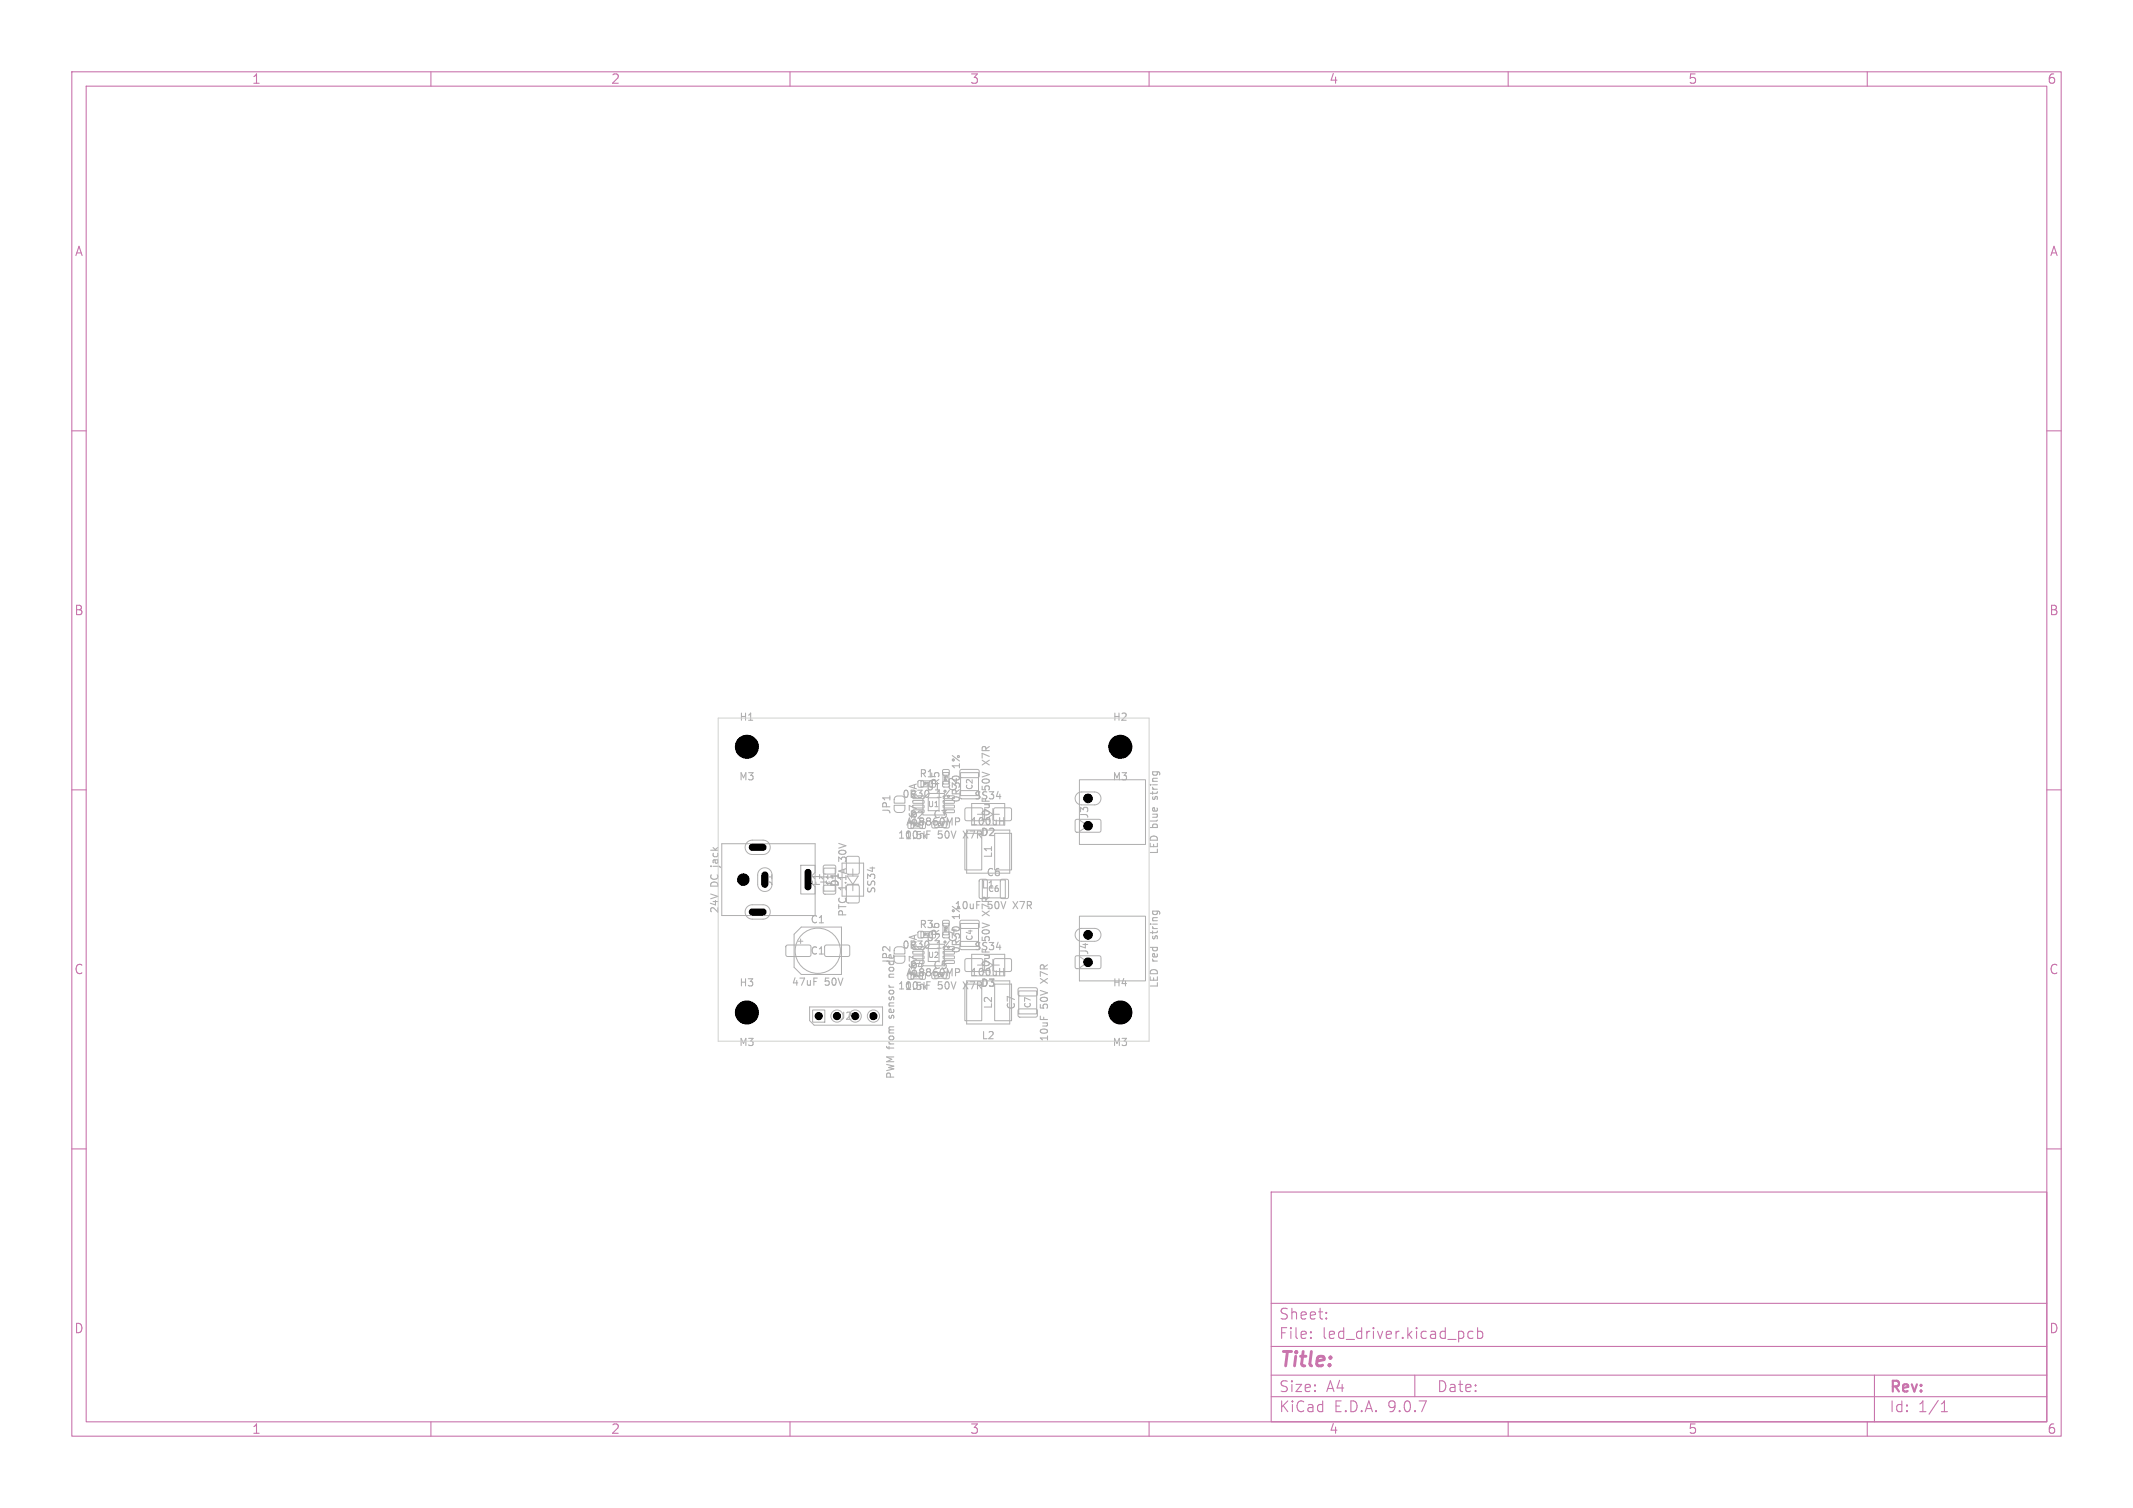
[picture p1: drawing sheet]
<svg xmlns="http://www.w3.org/2000/svg" width="297mm" height="210mm" viewBox="0 0 297 210" stroke-linecap="round" stroke-linejoin="round" font-family="sans-serif">
<defs><g id="words">
<text font-size="2.8" fill="#c872ab" x="178" y="190.9">Title:</text>
<g font-size="2.1" fill="#c872ab">
<text x="178" y="184">Sheet:</text>
<text x="178" y="186.7">File:</text>
<text x="184.1" y="186.7">led_driver.kicad_pcb</text>
<text x="178" y="196.9">KiCad</text>
<text x="178" y="194.1">Size:</text>
<text x="184.7" y="194.1">A4</text>
<text x="185.7" y="196.9">E.D.A.</text>
<text x="193.3" y="196.9">9.0.7</text>
<text x="200" y="194.1">Date:</text>
<text x="263" y="194.3">Rev:</text>
<text x="263" y="196.9">Id:</text>
<text x="267.1" y="196.9">1/1</text>
</g>
<g font-size="1.8" fill="#c872ab">
<text x="35" y="11.9">1</text>
<text x="85" y="11.9">2</text>
<text x="135" y="11.9">3</text>
<text x="185" y="11.9">4</text>
<text x="235" y="11.9">5</text>
<text x="285" y="11.9">6</text>
<text x="10.3" y="35.9">A</text>
<text x="285.4" y="35.9">A</text>
<text x="10.3" y="85.9">B</text>
<text x="285.3" y="85.9">B</text>
<text x="10.3" y="135.9">C</text>
<text x="285.3" y="135.9">C</text>
<text x="10.3" y="185.9">D</text>
<text x="285.3" y="185.9">D</text>
<text x="35" y="199.9">1</text>
<text x="85" y="199.9">2</text>
<text x="135" y="199.9">3</text>
<text x="185" y="199.9">4</text>
<text x="235" y="199.9">5</text>
<text x="285" y="199.9">6</text>
</g>
<g font-size="1.4" fill="#afafaf">
<text x="102.9" y="100.6">H1</text>
<text x="154.9" y="100.6">H2</text>
<text x="133.9" y="107" transform="rotate(-90 133.9 107)">1%</text>
<text x="138" y="106.3" transform="rotate(-90 138 106.3)">X7R</text>
<text x="102.8" y="108.9">M3</text>
<text x="124.2" y="113.5" transform="rotate(-90 124.2 113.5)">JP1</text>
<text x="125.6" y="111.3">0R30</text>
<text x="127.9" y="111.2" transform="rotate(-90 127.9 111.2)">mA</text>
<text x="127.9" y="108.5">R1</text>
<text x="128.9" y="110.3">U1</text>
<text x="130.4" y="111.3">1%</text>
<text x="131" y="109.5" transform="rotate(-90 131 109.5)">R5</text>
<text x="133.4" y="110.3" transform="rotate(-90 133.4 110.3)">C2</text>
<text x="133.9" y="111.9" transform="rotate(-90 133.9 111.9)">0R30</text>
<text x="135.6" y="111.5">SS34</text>
<text x="138" y="110.1" transform="rotate(-90 138 110.1)">50V</text>
<text x="154.8" y="108.9">M3</text>
<text x="161.4" y="111.2" transform="rotate(-90 161.4 111.2)">string</text>
<text x="118.1" y="119.7" transform="rotate(-90 118.1 119.7)">30V</text>
<text x="124.9" y="117">100nF</text>
<text x="125.9" y="117.1">1.5k</text>
<text x="126.1" y="115.2">AL8860MP</text>
<text x="126.5" y="114.2">R2</text>
<text x="127.9" y="115" transform="rotate(-90 127.9 115)">667</text>
<text x="129.9" y="114.1">C3</text>
<text x="130.6" y="117">50V</text>
<text x="134.3" y="117">X7R</text>
<text x="135.1" y="115.1">100uH</text>
<text x="136.5" y="116.6">D2</text>
<text x="138" y="114.8" transform="rotate(-90 138 114.8)">10uF</text>
<text x="138.3" y="119.6" transform="rotate(-90 138.3 119.6)">L1</text>
<text x="151.7" y="114.1" transform="rotate(-90 151.7 114.1)">J3</text>
<text x="161.4" y="119.1" transform="rotate(-90 161.4 119.1)">LED</text>
<text x="161.4" y="115.4" transform="rotate(-90 161.4 115.4)">blue</text>
<text x="100.2" y="123.5" transform="rotate(-90 100.2 123.5)">DC</text>
<text x="100.2" y="120.5" transform="rotate(-90 100.2 120.5)">jack</text>
<text x="114.4" y="123.5" transform="rotate(-90 114.4 123.5)">F1</text>
<text x="115.5" y="123.5" transform="rotate(-90 115.5 123.5)">J1</text>
<text x="117" y="123.6" transform="rotate(-90 117 123.6)">D1</text>
<text x="118.1" y="124" transform="rotate(-90 118.1 124)">1.1A</text>
<text x="122.1" y="124.5" transform="rotate(-90 122.1 124.5)">SS34</text>
<text x="136.6" y="123.9">L1</text>
<text x="137.3" y="122.2">C6</text>
<text x="100.2" y="127.3" transform="rotate(-90 100.2 127.3)">24V</text>
<text x="112.8" y="128.8">C1</text>
<text x="118.1" y="127.8" transform="rotate(-90 118.1 127.8)">PTC</text>
<text x="127.9" y="129.5">R3</text>
<text x="128.9" y="131.3">U2</text>
<text x="131" y="130.5" transform="rotate(-90 131 130.5)">R6</text>
<text x="132.8" y="126.8">10uF</text>
<text x="133.4" y="131.3" transform="rotate(-90 133.4 131.3)">C4</text>
<text x="133.9" y="128" transform="rotate(-90 133.9 128)">1%</text>
<text x="137.5" y="126.8">50V</text>
<text x="138" y="131.1" transform="rotate(-90 138 131.1)">50V</text>
<text x="138" y="127.3" transform="rotate(-90 138 127.3)">X7R</text>
<text x="141.3" y="126.8">X7R</text>
<text x="161.4" y="130.6" transform="rotate(-90 161.4 130.6)">string</text>
<text x="102.9" y="137.6">H3</text>
<text x="110.1" y="137.5">47uF</text>
<text x="112.8" y="133.1">C1</text>
<text x="114.8" y="137.5">50V</text>
<text x="124.2" y="134.5" transform="rotate(-90 124.2 134.5)">JP2</text>
<text x="124.7" y="135.7" transform="rotate(-90 124.7 135.7)">node</text>
<text x="124.9" y="138">100nF</text>
<text x="125.6" y="132.3">0R30</text>
<text x="126.1" y="136.2">AL8860MP</text>
<text x="126.5" y="135.2">R4</text>
<text x="127.9" y="136" transform="rotate(-90 127.9 136)">667</text>
<text x="127.9" y="132.2" transform="rotate(-90 127.9 132.2)">mA</text>
<text x="129.9" y="135.1">C5</text>
<text x="130.4" y="132.3">1%</text>
<text x="130.6" y="138">50V</text>
<text x="133.9" y="132.9" transform="rotate(-90 133.9 132.9)">0R30</text>
<text x="134.3" y="138">X7R</text>
<text x="135.1" y="136.1">100uH</text>
<text x="135.6" y="132.5">SS34</text>
<text x="136.5" y="137.6">D3</text>
<text x="138" y="135.8" transform="rotate(-90 138 135.8)">10uF</text>
<text x="146.1" y="136.7" transform="rotate(-90 146.1 136.7)">X7R</text>
<text x="151.7" y="133.1" transform="rotate(-90 151.7 133.1)">J4</text>
<text x="154.9" y="137.6">H4</text>
<text x="161.4" y="137.7" transform="rotate(-90 161.4 137.7)">LED</text>
<text x="161.4" y="134" transform="rotate(-90 161.4 134)">red</text>
<text x="116.8" y="142.2">J2</text>
<text x="124.7" y="141.6" transform="rotate(-90 124.7 141.6)">sensor</text>
<text x="125.9" y="138.1">1.5k</text>
<text x="138.3" y="140.6" transform="rotate(-90 138.3 140.6)">L2</text>
<text x="141.5" y="140.7" transform="rotate(-90 141.5 140.7)">C7</text>
<text x="146.1" y="140.5" transform="rotate(-90 146.1 140.5)">50V</text>
<text x="102.8" y="145.9">M3</text>
<text x="136.6" y="144.9">L2</text>
<text x="146.1" y="145.2" transform="rotate(-90 146.1 145.2)">10uF</text>
<text x="154.8" y="145.9">M3</text>
<text x="124.7" y="150.4" transform="rotate(-90 124.7 150.4)">PWM from</text>
</g>
<text font-size="1.4" x="107.7" y="123.5" transform="rotate(-90 107.7 123.5)">J1</text>
<g font-size="1.1" fill="#afafaf">
<text x="135.6" y="110.1" transform="rotate(-90 135.6 110.1)">C2</text>
<text x="116.1" y="123.3" transform="rotate(-90 116.1 123.3)">F1</text>
<text x="137.5" y="124.4">C6</text>
<text x="135.6" y="131.1" transform="rotate(-90 135.6 131.1)">C4</text>
<text x="143.7" y="140.5" transform="rotate(-90 143.7 140.5)">C7</text>
</g>
<g font-size="1" fill="#afafaf">
<text x="129.2" y="112.5">U1</text>
<text x="129.2" y="133.5">U2</text>
</g>
<g font-size=".6" fill="#afafaf">
<text x="128.6" y="109.4">R1</text>
<text x="132" y="108.8" transform="rotate(-90 132 108.8)">R5</text>
<text x="127.2" y="115.2">R2</text>
<text x="130.5" y="115.1">C3</text>
<text x="128.6" y="130.4">R3</text>
<text x="132" y="129.8" transform="rotate(-90 132 129.8)">R6</text>
<text x="127.2" y="136.2">R4</text>
<text x="130.5" y="136.1">C5</text>
</g>
</g></defs>
<g fill="none" stroke="#c872ab" stroke-width=".15">
<path d="M10 10h277v190h-277zM12 12h273v186h-273zM60 10v2M110 10v2M160 10v2M210 10v2M260 10v2M10 60h2M285 60h2M10 110h2M285 110h2M10 160h2"/>
<path d="M177 166h108v32h-108zM285 160h2M60 198v2M110 198v2M160 198v2M177 194.5h108M177 191.5h108M177 187.5h108M177 181.5h108M182.5 186.3h.1l-.1 .1M182.5 186.3v.1M182.5 185.5v.1"/>
<path d="M182.5 185.5h.1l-.1 .1M184.7 183.6v.1M184.7 183.6h-.1l.1 .1M184.7 182.8v.1M184.7 182.8h-.1l.1 .1M197 191.5v3M205.1 185.5l-.4-.1-.3 .3v.4l.1 .2 .2 .1 .4-.1M205.7 185.5l.5-.1 .3 .3v.4l-.2 .2-.1 .1-.5-.1M205.7 184.9v1.5M210 198v2M260 198v2M261 191.5v6.5"/>
<path d="M270.3 196.6h.9M270.3 195.5l.4-.4v1.5"/>
</g>
<g fill="none" stroke="#afafaf" stroke-width=".15">
<path d="M103.2 103.5v1M103.2 103.9h.6M103.8 103.5v1M104.2 104.5h.6M104.2 103.7l.3-.2v1M123.9 110.8v.6M127.6 112.6l-1-.4v.7M129.1 116.2h.3M129.1 115.7h.4M129.3 110.7v.2M132.8 108.1h.6M133 113.9h.4l.2 .2-.1 .3h-.5"/>
<path d="M139.2 114.3h.6M139.8 113.9v1M155.2 103.9h.6M155.2 103.5v1M155.8 103.5v1M156.2 103.6l.4-.1 .2 .2-.6 .8h.6M113.3 136.2h.5M127.6 133.6l-1-.4v.7M129.1 137.2h.3M129.1 136.7h.4M129.3 131.7v.2M132.8 129.1h.6"/>
<path d="M133 134.9h.4l.2 .2-.1 .3h-.5M136 125.5h.5M139.2 135.3h.6M139.8 134.9v1M103.2 140.5v1M103.2 140.9h.6M103.8 140.5v1M104.2 140.5h.6l-.3 .3 .3 .1v.5l-.2 .1-.4-.1M144.9 141.5v.5M155.2 140.9h.6M155.2 140.5v1M155.8 140.5v1"/>
<path d="M156.5 140.4l-.3 .7h.7M156.7 140.8v.7"/>
</g>
<g fill="none" stroke="#afafaf" stroke-width=".14">
<path d="M100.5 117.5h13v4l-1 1 1 1v4h-13zM104 117.3l.6-.3h1.6a1 1 0 0 1 1 1 1 1 0 0 1-1 1h-1.4a1 1 0 0 1-1-.6 1 1 0 0 1 .2-1.1zM117.9 119.3h.2h1.5l.1 .2-.1 2.2-.2 .1-1.5-.1-.1-.2zM124.5 112.2h1.5v.6l-.4 .3h-.8l-.3-.3zM124.6 111l.3-.1h.8l.3 .3v.7h-1.5zM127.1 111.5h1.5l.1 .3-.1 .1h-1.4l-.1-.1zM127.1 112.2l1.5-.1 .1 .3-.1 .1h-1.4l-.1-.1zM127.9 108.7h.7v.9h-.7zM128.2 108.7h1.6v.9h-1.6zM128.5 111.3l.8-.8h2.2v3h-3zM129.3 111.1h1.5v1.8h-1.5zM129.5 108.7h.7v.9h-.7z"/>
<path d="M131.3 108.9h.8v.7h-.8zM131.3 107.2h.8v.7h-.8zM131.3 107.6h.8v1.6h-.8zM131.4 112.8h1.4l.1 .3-.1 .1h-1.4l-.1-.1zM131.4 112.2l1.4-.1 .1 .3-.1 .1h-1.4l-.1-.1zM131.4 111.5h1.4l.1 .3-.1 .1h-1.4l-.1-.1zM131.4 110.9l1.4-.1 .1 .3-.1 .1h-1.4l-.1-.1zM133.7 110.2l2.5-.1 .1 .3v.7l-.2 .2-2.3-.1-.2-.2zM133.7 107.2h2.5l.1 .2v.7l-.2 .2h-2.3l-.2-.2zM133.7 107.6h2.5v3.2h-2.5zM134.3 116.1h2.4v5.1h-2.4zM134.4 112.6l.2-.1 2.2 .1v.2v1.4l-.2 .1-2.2-.1-.1-.1z"/>
<path d="M134.6 115.6h6v6h-6zM135.3 111.9h4.6v3h-4.6zM136.1 113.4h1M138.2 113.4h1M138.4 112.6l.2-.1 2.2 .1 .1 .2-.1 1.4-.2 .1-2.2-.1-.1-.1zM138.5 116.1h2.4v5.1h-2.4zM149.8 114.2l.1-.1h3.2l.2 .3v1.3l-.3 .2h-3.1l-.2-.2zM150 110.6l.5-.3h1.9a.9 .9 0 0 1 .9 .9 .9 .9 0 0 1-.9 .9h-1.8a.9 .9 0 0 1-.8-.6 .9 .9 0 0 1 .2-.9zM150.3 108.6h9.2v9h-9.2zM150.3 114.2l1.2 .8-1.2 .8M104 126.3l.6-.3h1.6a1 1 0 0 1 1 1 1 1 0 0 1-1 1h-1.4a1 1 0 0 1-1-.6 1 1 0 0 1 .2-1.1zM107.5 121.8a1 1 0 0 0-1-1 1 1 0 0 0-1 1.1v1.3a1 1 0 0 0 1 1 1 1 0 0 0 1-1"/>
<path d="M109.5 131.7l.2-.1h3.1l.1 .3v1.2l-.2 .1h-3.1l-.2-.2zM111.2 131.1h.6M111.5 130.8v.6M111.5 120.5h2v4h-2zM111.6 129.1h5.6v6.6h-5.6l-1-1v-4.6zM114.7 123.3h1.5l.2 .2v.9l-.3 .1h-1.3l-.2-.2zM114.7 120.5h1.5l.2 .2v.9l-.3 .1h-1.3l-.2-.2zM114.7 120.9h1.6v3.2h-1.6zM114.9 131.7l.2-.1h3.1l.1 .3v1.2l-.2 .1h-3.1l-.2-.2zM117.2 120.2h3v4.6h-3zM117.9 123.3h.2h1.5l.1 .2-.1 2.2-.2 .1-1.5-.1-.1-.2zM118 123.1h1.6"/>
<path d="M118 122h1.5l-.7 1.1zM118.8 121v1M118.8 123.1v1M124.5 133.2h1.5v.6l-.4 .3h-.8l-.3-.3zM124.7 132l.3-.1 .8 .1 .2 .3v.6h-1.5v-.6zM127.1 132.5h1.5l.1 .3-.1 .1h-1.4l-.1-.1zM127.1 133.2l1.5-.1 .1 .3-.1 .1h-1.4l-.1-.1zM127.9 129.7h.7v.9h-.7zM128.2 129.7h1.6v.9h-1.6zM128.5 132.3l.8-.8h2.2v3h-3zM129.3 132.1h1.5v1.8h-1.5zM129.5 129.7h.7v.9h-.7z"/>
<path d="M131.3 129.9h.8v.7h-.8zM131.3 128.2h.8v.7h-.8zM131.3 128.6h.8v1.6h-.8zM131.4 133.8h1.4l.1 .3-.1 .1h-1.4l-.1-.1zM131.4 133.2l1.4-.1 .1 .3-.1 .1h-1.4l-.1-.1zM131.4 132.5h1.4l.1 .3-.1 .1h-1.4l-.1-.1zM131.4 131.9l1.4-.1 .1 .3-.1 .1h-1.4l-.1-.1zM133.7 131.2l2.5-.1 .1 .3v.7l-.2 .2-2.3-.1-.2-.2zM133.7 128.2h2.5l.1 .2v.7l-.2 .2h-2.3l-.2-.2zM133.7 128.6h2.5v3.2h-2.5zM134.3 137.1h2.4v5.1h-2.4zM134.4 133.6l.2-.1 2.2 .1v.2v1.4l-.2 .1-2.2-.1-.1-.1z"/>
<path d="M134.6 136.6h6v6h-6zM135.3 132.9h4.6v3h-4.6zM136.1 134.4h1M136.4 122.5l.8-.1 .3 .2v2.3l-.2 .2h-.7l-.2-.1zM136.8 122.5h3.2v2.5h-3.2zM138.2 134.4h1M138.4 133.6l.2-.1 2.2 .1 .1 .2-.1 1.4-.2 .1-2.2-.1-.1-.1zM138.5 137.1h2.4v5.1h-2.4zM139.4 122.5l.8-.1 .2 .2v2.3l-.1 .2h-.8l-.2-.1zM141.8 137.6h2.5l.1 .2v.7l-.2 .2h-2.3l-.2-.2zM141.8 138h2.5v3.2h-2.5zM149.8 133.2l.1-.1h3.2l.2 .3v1.3l-.3 .2h-3.1l-.2-.2z"/>
<path d="M150 129.6l.5-.3h1.9a.9 .9 0 0 1 .9 .9 .9 .9 0 0 1-.9 .9h-1.8a.9 .9 0 0 1-.8-.6 .9 .9 0 0 1 .2-.9zM150.3 127.6h9.2v9h-9.2zM150.3 133.2l1.2 .8-1.2 .8M112.7 140.2h10.2v2.6h-9.5l-.7-.7zM113.1 140.7h1.7v1.7h-1.7zM141.8 140.6l2.5-.1 .1 .3v.7l-.2 .2-2.3-.1-.2-.2z"/>
<circle cx="104" cy="104" r="1.6"/>
<circle cx="156" cy="104" r="1.6"/>
<circle cx="103.5" cy="122.5" r=".8"/>
<circle cx="113.9" cy="132.4" r="3.1"/>
<circle cx="104" cy="141" r="1.6"/>
<circle cx="116.5" cy="141.5" r=".85"/>
<circle cx="119.1" cy="141.5" r=".85"/>
<circle cx="121.6" cy="141.5" r=".85"/>
<circle cx="156" cy="141" r="1.6"/>
</g>
<path d="M100 100h60v45h-60z" fill="none" stroke="#d0d2cd" stroke-width=".14"/>
<g fill="#000" stroke="#000" stroke-width=".14">
<circle cx="104" cy="104" r="1.6"/>
<circle cx="151.5" cy="115" r=".6"/>
<circle cx="151.5" cy="111.2" r=".6"/>
<circle cx="156" cy="104" r="1.6"/>
<circle cx="103.5" cy="122.5" r=".8"/>
<circle cx="151.5" cy="130.2" r=".6"/>
<circle cx="151.5" cy="134" r=".6"/>
<circle cx="104" cy="141" r="1.6"/>
<circle cx="114" cy="141.5" r=".5"/>
<circle cx="116.5" cy="141.5" r=".5"/>
<circle cx="119.1" cy="141.5" r=".5"/>
<circle cx="121.6" cy="141.5" r=".5"/>
<circle cx="156" cy="141" r="1.6"/>
</g>
<path d="M104.7 118h1.5M104.7 127h1.5M112.5 121.5v2" fill="none" stroke="#000" stroke-width="1"/>
<use href="#words"/>
</svg>
